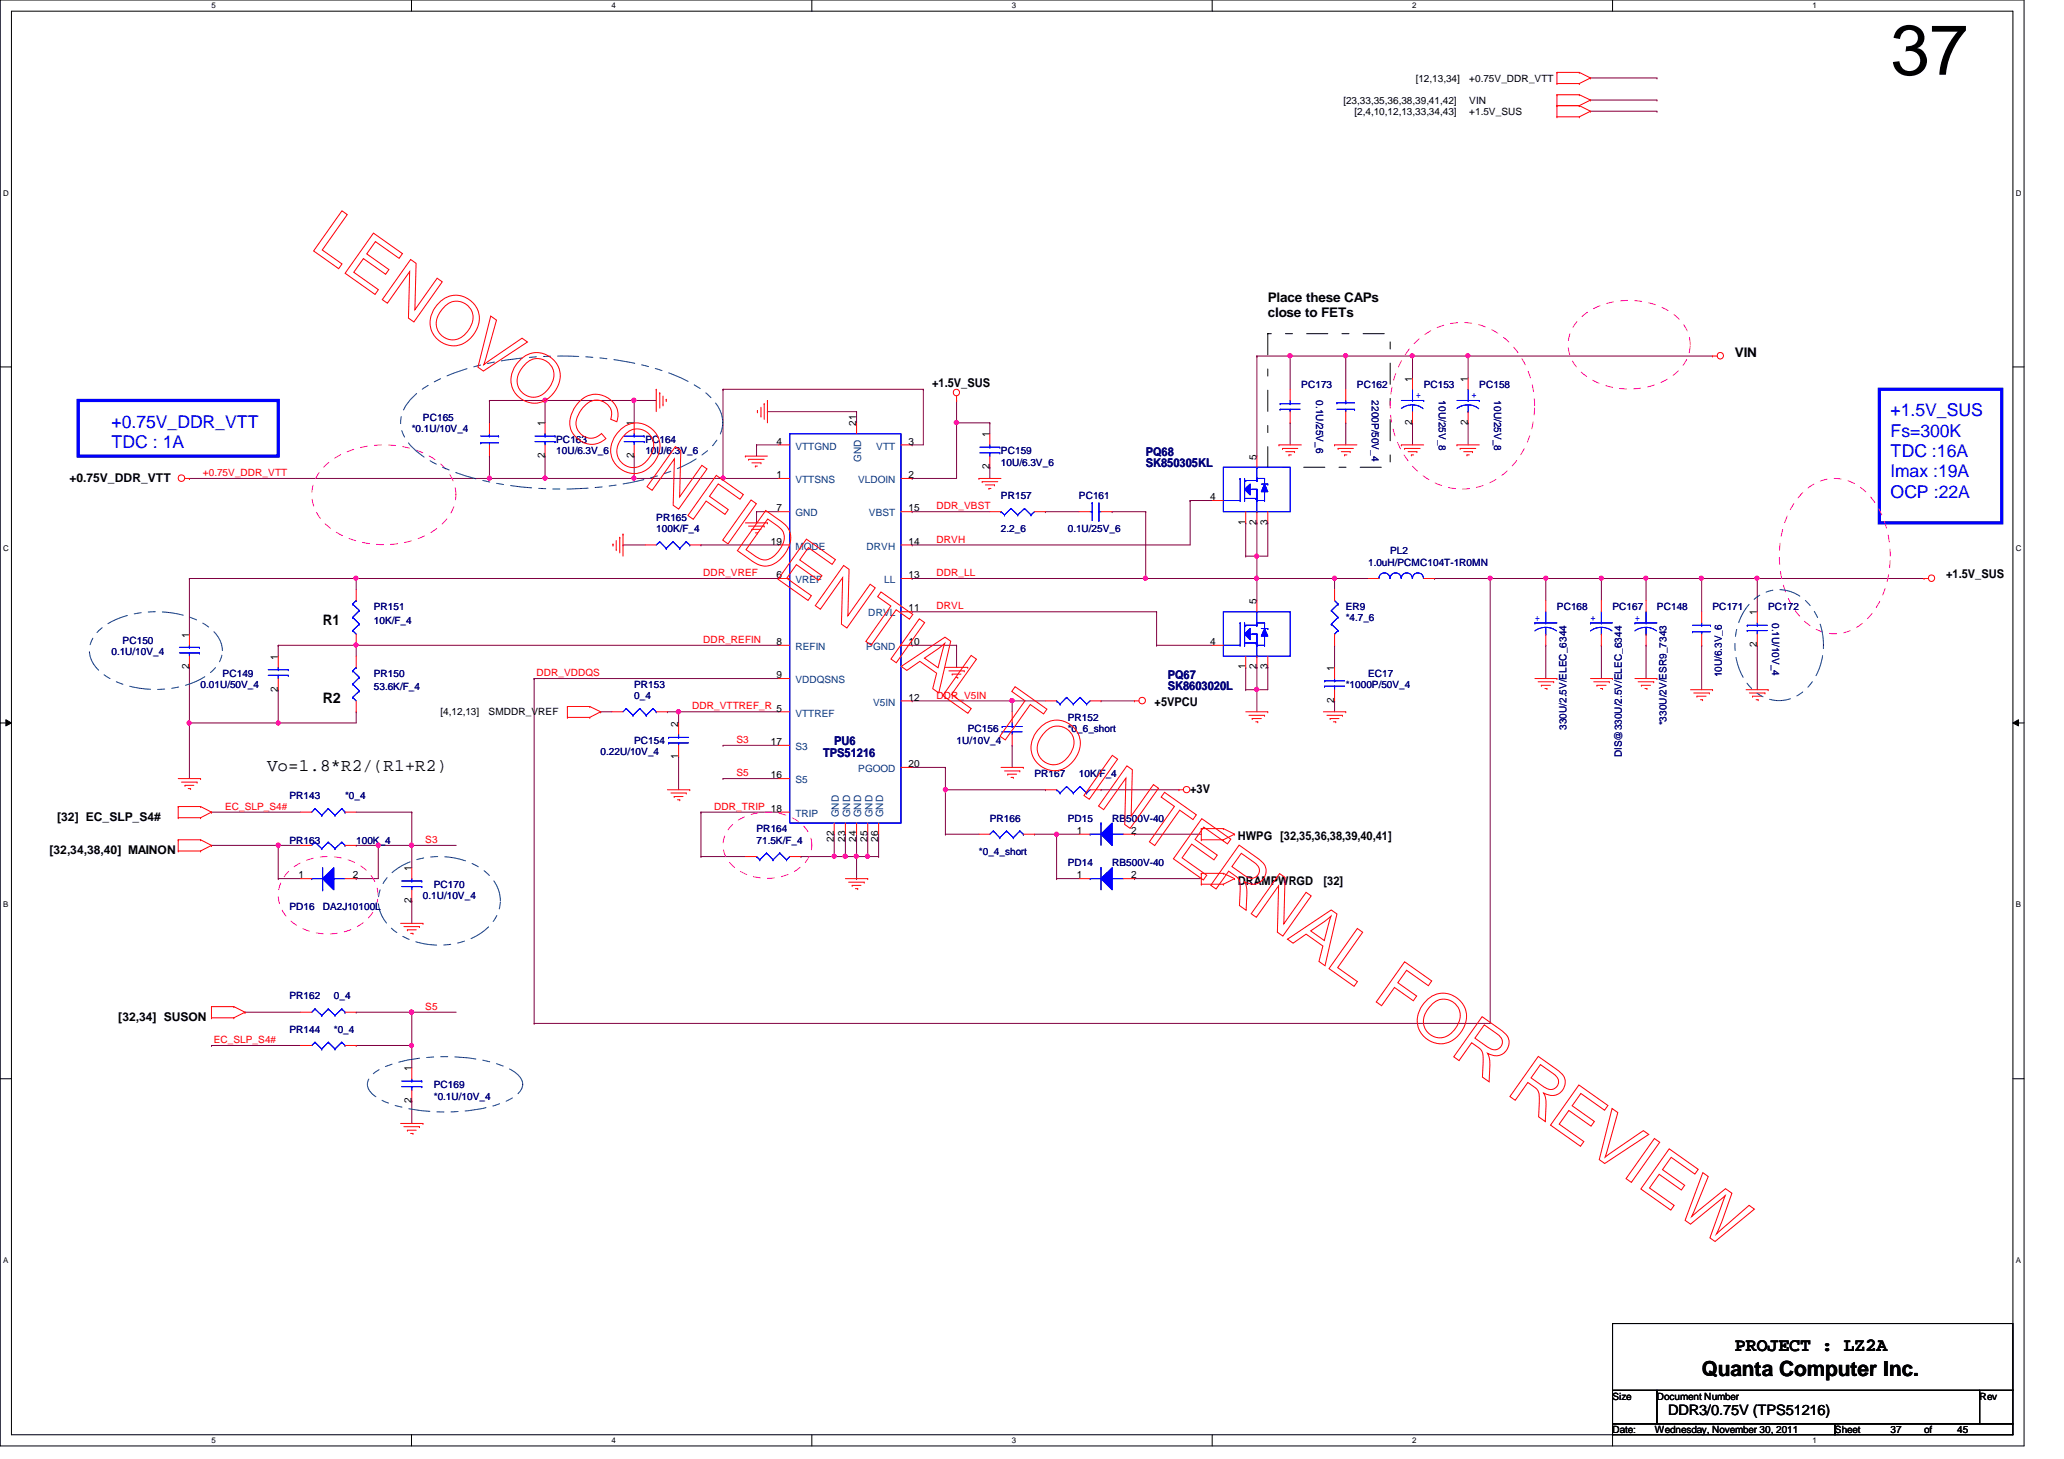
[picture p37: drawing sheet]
<svg xmlns="http://www.w3.org/2000/svg" width="297mm" height="210mm" viewBox="0 0 297 210" stroke-linecap="round" stroke-linejoin="round" font-family="sans-serif">
<defs><g id="words">
<text font-size="10.2" x="272.1" y="10.8">37</text>
<text font-size="3" x="244.9" y="198">Quanta Computer Inc.</text>
<text font-size="2.7" x="249.7" y="194.3">PROJECT : LZ2A</text>
<g font-size="2.5" fill="#00f">
<text x="272.1" y="59.9">+1.5V_SUS</text>
<text x="16" y="61.5">+0.75V_DDR_VTT</text>
<text x="16" y="64.4">TDC : 1A</text>
<text x="272.1" y="62.8">Fs=300K</text>
<text x="272.1" y="65.7">TDC :16A</text>
<text x="272.1" y="68.7">Imax :19A</text>
<text x="272.1" y="71.6">OCP :22A</text>
</g>
<text font-size="2.5" x="38.4" y="110.9">Vo=1.8*R2/(R1+R2)</text>
<g font-size="2.1">
<text x="46.4" y="89.9">R1</text>
<text x="46.4" y="101.1">R2</text>
<text x="240.1" y="203.5">DDR3/0.75V (TPS51216)</text>
</g>
<g font-size="1.9">
<text x="182.5" y="43.4">Place these CAPs</text>
<text x="182.5" y="45.7">close to FETs</text>
<text x="249.7" y="51.4">VIN</text>
</g>
<g font-size="1.7">
<text x="134.2" y="55.7">+1.5V_SUS</text>
<text x="10" y="69.3">+0.75V_DDR_VTT</text>
<text x="280.1" y="83.2">+1.5V_SUS</text>
<text x="166.2" y="101.6">+5VPCU</text>
<text x="8.2" y="118.1">[32] EC_SLP_S4#</text>
<text x="171.3" y="114.1">+3V</text>
<text x="7.1" y="122.9">[32,34,38,40] MAINON</text>
<text x="178.1" y="120.8">HWPG [32,35,36,38,39,40,41]</text>
<text x="178.1" y="127.3">DRAMPWRGD</text>
<text x="190.5" y="127.3">[32]</text>
<text x="17" y="146.9">[32,34] SUSON</text>
</g>
<g font-size="1.7" fill="#000080">
<text x="164.9" y="65.6">PQ68</text>
<text x="164.9" y="67.2">SK850305KL</text>
<text x="168.1" y="97.6">PQ67</text>
<text x="168.1" y="99.2">SK8603020L</text>
<text x="120.1" y="107.2">PU6</text>
<text x="118.4" y="108.8">TPS51216</text>
</g>
<g font-size="1.4">
<text x="203.7" y="11.8">[12,13,34]</text>
<text x="211.5" y="11.8">+0.75V_DDR_VTT</text>
<text x="193.3" y="15">[23,33,35,36,38,39,41,42]</text>
<text x="194.9" y="16.6">[2,4,10,12,13,33,34,43]</text>
<text x="211.5" y="15">VIN</text>
<text x="211.5" y="16.6">+1.5V_SUS</text>
<text x="203.2" y="54.9" transform="rotate(-90 203.2 54.9)">1</text>
<text x="211.2" y="54.9" transform="rotate(-90 211.2 54.9)">1</text>
<text x="78.4" y="65.9" transform="rotate(-90 78.4 65.9)">2</text>
<text x="78.4" y="61.3" transform="rotate(-90 78.4 61.3)">1</text>
<text x="91.2" y="65.9" transform="rotate(-90 91.2 65.9)">2</text>
<text x="91.2" y="61.3" transform="rotate(-90 91.2 61.3)">1</text>
<text x="111.8" y="64">4</text>
<text x="123.2" y="61.3" transform="rotate(-90 123.2 61.3)">21</text>
<text x="130.8" y="64">3</text>
<text x="142.4" y="62.9" transform="rotate(-90 142.4 62.9)">1</text>
<text x="203.2" y="61.1" transform="rotate(-90 203.2 61.1)">2</text>
<text x="211.2" y="61.1" transform="rotate(-90 211.2 61.1)">2</text>
<text x="111.8" y="68.8">1</text>
<text x="130.8" y="68.8">2</text>
<text x="142.4" y="67.5" transform="rotate(-90 142.4 67.5)">2</text>
<text x="174.2" y="72">4</text>
<text x="180.8" y="66.1" transform="rotate(-90 180.8 66.1)">5</text>
<text x="111.8" y="73.6">7</text>
<text x="130.8" y="73.6">15</text>
<text x="179.2" y="75.5" transform="rotate(-90 179.2 75.5)">1</text>
<text x="180.8" y="75.5" transform="rotate(-90 180.8 75.5)">2</text>
<text x="182.4" y="75.5" transform="rotate(-90 182.4 75.5)">3</text>
<text x="111" y="78.4">19</text>
<text x="111.8" y="83.2">6</text>
<text x="130.8" y="83.2">13</text>
<text x="130.8" y="78.4">14</text>
<text x="130.8" y="88">11</text>
<text x="180.8" y="86.9" transform="rotate(-90 180.8 86.9)">5</text>
<text x="252.9" y="88.5" transform="rotate(-90 252.9 88.5)">1</text>
<text x="27.2" y="91.7" transform="rotate(-90 27.2 91.7)">1</text>
<text x="40" y="94.9" transform="rotate(-90 40 94.9)">1</text>
<text x="111.8" y="92.8">8</text>
<text x="130.8" y="92.8">10</text>
<text x="174.2" y="92.8">4</text>
<text x="252.9" y="93.1" transform="rotate(-90 252.9 93.1)">2</text>
<text x="27.2" y="96.3" transform="rotate(-90 27.2 96.3)">2</text>
<text x="40" y="99.5" transform="rotate(-90 40 99.5)">2</text>
<text x="111.8" y="97.6">9</text>
<text x="130.8" y="100.8">12</text>
<text x="179.2" y="96.3" transform="rotate(-90 179.2 96.3)">1</text>
<text x="180.8" y="96.3" transform="rotate(-90 180.8 96.3)">2</text>
<text x="182.4" y="96.3" transform="rotate(-90 182.4 96.3)">3</text>
<text x="192" y="101.1" transform="rotate(-90 192 101.1)">2</text>
<text x="192" y="96.5" transform="rotate(-90 192 96.5)">1</text>
<text x="63.4" y="102.8">[4,12,13]</text>
<text x="70.3" y="102.8">SMDDR_VREF</text>
<text x="97.6" y="104.5" transform="rotate(-90 97.6 104.5)">2</text>
<text x="111" y="107.2">17</text>
<text x="97.6" y="109.1" transform="rotate(-90 97.6 109.1)">1</text>
<text x="111" y="112">16</text>
<text x="130.8" y="110.4">20</text>
<text x="155" y="120">1</text>
<text x="162.8" y="120">2</text>
<text x="59.2" y="125.3" transform="rotate(-90 59.2 125.3)">1</text>
<text x="120" y="121.1" transform="rotate(-90 120 121.1)">22</text>
<text x="121.6" y="121.1" transform="rotate(-90 121.6 121.1)">23</text>
<text x="123.2" y="121.1" transform="rotate(-90 123.2 121.1)">24</text>
<text x="124.8" y="121.1" transform="rotate(-90 124.8 121.1)">25</text>
<text x="126.4" y="121.1" transform="rotate(-90 126.4 121.1)">26</text>
<text x="43" y="126.4">1</text>
<text x="50.8" y="126.4">2</text>
<text x="59.2" y="129.9" transform="rotate(-90 59.2 129.9)">2</text>
<text x="155" y="126.4">1</text>
<text x="162.8" y="126.4">2</text>
<text x="59.2" y="154.1" transform="rotate(-90 59.2 154.1)">1</text>
<text x="59.2" y="158.7" transform="rotate(-90 59.2 158.7)">2</text>
<text x="232.1" y="201.4">Size</text>
<text x="238.5" y="201.4">Document Number</text>
<text x="284.9" y="201.4">Rev</text>
<text x="232.1" y="206.2">Date:</text>
<text x="238.2" y="206.2">Wednesday, November 30, 2011</text>
<text x="264.1" y="206.2">Sheet</text>
<text x="272.1" y="206.2">37</text>
<text x="276.9" y="206.2">of</text>
<text x="281.7" y="206.2">45</text>
</g>
<g font-size="1.4" fill="#000080">
<text x="187.3" y="55.8">PC173</text>
<text x="189.4" y="57.6" transform="rotate(90 189.4 57.6)">0.1U/25V_6</text>
<text x="195.3" y="55.8">PC162</text>
<text x="197.4" y="57.6" transform="rotate(90 197.4 57.6)">2200P/50V_4</text>
<text x="204.9" y="55.8">PC153</text>
<text x="207" y="57.6" transform="rotate(90 207 57.6)">10U/25V_8</text>
<text x="212.9" y="55.8">PC158</text>
<text x="215.1" y="57.6" transform="rotate(90 215.1 57.6)">10U/25V_8</text>
<text x="59.3" y="62.2">*0.1U/10V_4</text>
<text x="60.9" y="60.6">PC165</text>
<text x="80" y="63.8">PC163</text>
<text x="80" y="65.4">10U/6.3V_6</text>
<text x="92.9" y="63.8">PC164</text>
<text x="92.9" y="65.4">10U/6.3V_6</text>
<text x="144.1" y="65.4">PC159</text>
<text x="144.1" y="71.8">PR157</text>
<text x="144.1" y="67">10U/6.3V_6</text>
<text x="155.3" y="71.8">PC161</text>
<text x="94.4" y="75">PR165</text>
<text x="94.4" y="76.6">100K/F_4</text>
<text x="144.1" y="76.6">2.2_6</text>
<text x="153.7" y="76.6">0.1U/25V_6</text>
<text x="196.9" y="81.4">1.0uH/PCMC104T-1R0MN</text>
<text x="200.1" y="79.8">PL2</text>
<text x="53.8" y="87.8">PR151</text>
<text x="53.8" y="89.7">10K/F_4</text>
<text x="193.7" y="87.8">ER9</text>
<text x="193.7" y="89.4">*4.7_6</text>
<text x="224.1" y="87.8">PC168</text>
<text x="232.1" y="87.8">PC167</text>
<text x="238.5" y="87.8">PC148</text>
<text x="246.5" y="87.8">PC171</text>
<text x="254.5" y="87.8">PC172</text>
<text x="255.1" y="89.6" transform="rotate(90 255.1 89.6)">0.1U/10V_4</text>
<text x="16" y="94.2">0.1U/10V_4</text>
<text x="17.6" y="92.6">PC150</text>
<text x="28.9" y="99">0.01U/50V_4</text>
<text x="32" y="97.4">PC149</text>
<text x="53.8" y="97.4">PR150</text>
<text x="53.8" y="99.3">53.6K/F_4</text>
<text x="91.3" y="99">PR153</text>
<text x="91.3" y="100.6">0_4</text>
<text x="193.7" y="99">*1000P/50V_4</text>
<text x="196.9" y="97.4">EC17</text>
<text x="247.8" y="97.5" transform="rotate(-90 247.8 97.5)">10U/6.3V_6</text>
<text x="91.3" y="107">PC154</text>
<text x="137.7" y="107">1U/10V_4</text>
<text x="139.3" y="105.4">PC156</text>
<text x="153.7" y="103.8">PR152</text>
<text x="153.7" y="105.4">*0_6_short</text>
<text x="225.4" y="105" transform="rotate(-90 225.4 105)">330U/2.5V/ELEC_6344</text>
<text x="239.8" y="104.4" transform="rotate(-90 239.8 104.4)">*330U/2V/ESR9_7343</text>
<text x="86.4" y="108.6">0.22U/10V_4</text>
<text x="148.9" y="111.8">PR167</text>
<text x="155.3" y="111.8">10K/F_4</text>
<text x="233.4" y="109" transform="rotate(-90 233.4 109)">DIS@330U/2.5V/ELEC_6344</text>
<text x="41.7" y="115">PR143</text>
<text x="49.7" y="115">*0_4</text>
<text x="108.9" y="119.8">PR164</text>
<text x="142.4" y="118.2">PR166</text>
<text x="153.7" y="118.2">PD15</text>
<text x="160.1" y="118.2">RB500V-40</text>
<text x="41.7" y="121.4">PR163</text>
<text x="51.3" y="121.4">100K_4</text>
<text x="108.9" y="121.4">71.5K/F_4</text>
<text x="140.9" y="123">*0_4_short</text>
<text x="153.7" y="124.6">PD14</text>
<text x="160.1" y="124.6">RB500V-40</text>
<text x="41.7" y="131">PD16</text>
<text x="46.4" y="131">DA2J10100L</text>
<text x="60.9" y="129.4">0.1U/10V_4</text>
<text x="62.4" y="127.8">PC170</text>
<text x="41.7" y="143.8">PR162</text>
<text x="48" y="143.8">0_4</text>
<text x="41.7" y="148.6">PR144</text>
<text x="48" y="148.6">*0_4</text>
<text x="62.4" y="156.6">PC169</text>
<text x="62.4" y="158.2">*0.1U/10V_4</text>
</g>
<g font-size="1.4" fill="#00f">
<text x="203.7" y="57.2">+</text>
<text x="211.7" y="57.2">+</text>
<text x="220.9" y="89.4">+</text>
<text x="228.9" y="89.4">+</text>
<text x="235.3" y="89.4">+</text>
</g>
<g font-size="1.4" fill="#004080">
<text x="114.5" y="64.7">VTTGND</text>
<text x="126.1" y="64.7">VTT</text>
<text x="114.5" y="69.5">VTTSNS</text>
<text x="123.5" y="69.5">VLDOIN</text>
<text x="123.9" y="66.4" transform="rotate(-90 123.9 66.4)">GND</text>
<text x="114.5" y="74.3">GND</text>
<text x="125" y="74.3">VBST</text>
<text x="114.5" y="79.1">MODE</text>
<text x="114.5" y="83.9">VREF</text>
<text x="124.7" y="79.1">DRVH</text>
<text x="127.3" y="83.9">LL</text>
<text x="125" y="88.7">DRVL</text>
<text x="114.5" y="93.5">REFIN</text>
<text x="124.7" y="93.5">PGND</text>
<text x="114.5" y="98.3">VDDQSNS</text>
<text x="125.6" y="101.5">V5IN</text>
<text x="114.5" y="107.9">S3</text>
<text x="114.5" y="103.1">VTTREF</text>
<text x="114.5" y="112.7">S5</text>
<text x="123.5" y="111.1">PGOOD</text>
<text x="114.5" y="117.5">TRIP</text>
<text x="120.7" y="117.6" transform="rotate(-90 120.7 117.6)">GND</text>
<text x="122.3" y="117.6" transform="rotate(-90 122.3 117.6)">GND</text>
<text x="123.9" y="117.6" transform="rotate(-90 123.9 117.6)">GND</text>
<text x="125.6" y="117.6" transform="rotate(-90 125.6 117.6)">GND</text>
<text x="127.1" y="117.6" transform="rotate(-90 127.1 117.6)">GND</text>
</g>
<g font-size="1.4" fill="#f00">
<text x="29.2" y="68.5">+0.75V_DDR_VTT</text>
<text x="134.8" y="73.3">DDR_VBST</text>
<text x="101.2" y="82.9">DDR_VREF</text>
<text x="134.8" y="78.1">DRVH</text>
<text x="134.8" y="82.9">DDR_LL</text>
<text x="134.8" y="87.7">DRVL</text>
<text x="101.2" y="92.5">DDR_REFIN</text>
<text x="77.2" y="97.3">DDR_VDDQS</text>
<text x="134.8" y="100.5">DDR_V5IN</text>
<text x="99.6" y="102.1">DDR_VTTREF_R 5</text>
<text x="106" y="106.9">S3</text>
<text x="106" y="111.7">S5</text>
<text x="32.4" y="116.5">EC_SLP_S4#</text>
<text x="102.8" y="116.5">DDR_TRIP 18</text>
<text x="61.2" y="121.3">S3</text>
<text x="61.2" y="145.3">S5</text>
<text x="30.8" y="150.1">EC_SLP_S4#</text>
</g>
<g font-size="1.1">
<text x="30.4" y="1.1">5</text>
<text x="88" y="1.1">4</text>
<text x="145.6" y="1.1">3</text>
<text x="203.2" y="1.1">2</text>
<text x="260.9" y="1.1">1</text>
<text x=".5" y="28.2">D</text>
<text x="290.1" y="28.2">D</text>
<text x=".5" y="79.3">C</text>
<text x="290.1" y="79.3">C</text>
<text x=".5" y="130.6">B</text>
<text x="290.1" y="130.6">B</text>
<text x=".5" y="181.7">A</text>
<text x="290.1" y="181.7">A</text>
<text x="30.4" y="207.6">5</text>
<text x="88" y="207.6">4</text>
<text x="145.6" y="207.6">3</text>
<text x="203.2" y="207.6">2</text>
<text x="260.9" y="207.6">1</text>
</g>
</g></defs>
<path d="M0 0h291.3v208h-291.3zM1.6 1.6h288.1v204.8h-288.1z" fill="none" stroke="#000" stroke-width=".14"/>
<g fill="#fff">
<path d="M30.4 .2h.6v1.2h-.6z"/>
<path d="M30.4 206.6h.6v1.2h-.6z"/>
</g>
<path d="M59.2 0v1.6M59.2 206.4v1.6" fill="none" stroke="#000" stroke-width=".14"/>
<g fill="#fff">
<path d="M88 .2h.6v1.2h-.6z"/>
<path d="M88 206.6h.6v1.2h-.6z"/>
</g>
<path d="M116.8 0v1.6M116.8 206.4v1.6" fill="none" stroke="#000" stroke-width=".14"/>
<g fill="#fff">
<path d="M145.6 .2h.6v1.2h-.6z"/>
<path d="M145.6 206.6h.6v1.2h-.6z"/>
</g>
<path d="M174.5 0v1.6M174.5 206.4v1.6" fill="none" stroke="#000" stroke-width=".14"/>
<g fill="#fff">
<path d="M203.2 .2h.6v1.2h-.6z"/>
<path d="M203.2 206.6h.6v1.2h-.6z"/>
</g>
<path d="M232.1 0v1.6M232.1 206.4v1.6" fill="none" stroke="#000" stroke-width=".14"/>
<g fill="#fff">
<path d="M260.9 .2h.5v1.2h-.5z"/>
<path d="M260.9 206.6h.5v1.2h-.5z"/>
<path d="M.5 27.2h.7v1.2h-.7z"/>
<path d="M290.1 27.2h.8v1.2h-.8z"/>
<path d="M.5 78.4h.7v1.1h-.7z"/>
<path d="M290.1 78.4h.8v1.1h-.8z"/>
</g>
<path d="M0 52.8h1.6M289.7 52.8h1.6" fill="none" stroke="#000" stroke-width=".14"/>
<g fill="#fff">
<path d="M.5 129.6h.7v1.2h-.7z"/>
<path d="M290.1 129.6h.7v1.2h-.7z"/>
</g>
<path d="M0 104h1.6M.8 103.5l.8 .5-.8 .4zM289.7 104l.8-.5v.9zM289.7 104h1.6" fill="none" stroke="#000" stroke-width=".14"/>
<path d="M.8 103.5l.8 .5-.8 .4zM289.7 104l.8-.5v.9z" fill="#000"/>
<g fill="#fff">
<path d="M.5 180.8h.7v1.1h-.7z"/>
<path d="M290.1 180.8h.7v1.1h-.7z"/>
</g>
<path d="M0 155.2h1.6M289.7 155.2h1.6" fill="none" stroke="#000" stroke-width=".14"/>
<path d="M211.3 51.2h.1M211.3 51.2h35.2M27.3 68.8h.1M27.3 68.8h43.1M222.5 83.2h.1M222.5 83.2h8" fill="none" stroke="#800040" stroke-width=".14"/>
<circle cx="222.5" cy="83.2" r=".3" fill="#f0f"/>
<circle cx="222.5" cy="83.2" r=".3" fill="none" stroke="#f0f" stroke-width=".14"/>
<path d="M145.7 100.8h.1M145.7 100.8h4.7" fill="none" stroke="#800040" stroke-width=".14"/>
<circle cx="145.7" cy="100.8" r=".31" fill="#f0f"/>
<circle cx="145.7" cy="100.8" r=".31" fill="none" stroke="#f0f" stroke-width=".14"/>
<path d="M166.5 88h.1M166.5 88v4.8M214.5 83.2h.1M214.5 83.2v64M252.9 83.2h.1M252.9 83.2h24M145.7 107.2h.1M145.7 107.2v3.2" fill="none" stroke="#800040" stroke-width=".14"/>
<circle cx="214.5" cy="83.2" r=".3" fill="#f0f"/>
<circle cx="214.5" cy="83.2" r=".3" fill="none" stroke="#f0f" stroke-width=".14"/>
<g fill="none" stroke="#800040" stroke-width=".14">
<path d="M91.3 57.6h.1M91.3 57.6h3.1M203.3 51.2h.1M203.3 51.2h8M211.3 51.2h.1M211.3 51.2v3.2M89.7 78.4h.1M89.7 78.4h3.2M171.3 72h.1M171.3 72h3.2M179.3 75.2h.1M179.3 75.2v4.8"/>
<path d="M182.5 75.2h.1M182.5 75.2v4.8h-1.6M211.3 60.8h.1M211.3 60.8v3.2M180.9 80h.1M180.9 96h.1M180.9 96v3.2M182.5 96h.1M182.5 96v3.2M104.1 112h.1M104.1 112h8"/>
</g>
<circle cx="211.2" cy="51.2" r=".3" fill="#f0f"/>
<circle cx="211.2" cy="51.2" r=".3" fill="none" stroke="#f0f" stroke-width=".14"/>
<g fill="none" stroke="#800040" stroke-width=".14">
<path d="M70.4 57.6h.1M70.4 57.6v3.2M78.4 57.6h.1M78.4 57.6v3.2M203.3 51.2h.1M203.3 51.2v3.2M100.9 78.4h.1M100.9 78.4h11.2M171.3 72h.1M171.3 72v6.4M131.3 88h.1M131.3 88h35.2"/>
<path d="M179.3 96h.1M179.3 96v3.2M222.5 92.8h.1M222.5 83.2h.1M222.5 83.2v3.2M222.5 92.8v4.8M230.5 83.2h.1M230.5 92.8h.1M230.5 83.2v3.2M230.5 92.8v4.8M104.1 107.2h.1M104.1 107.2h8"/>
<path d="M145.7 100.8h.1M145.7 100.8v1.6"/>
</g>
<circle cx="203.2" cy="51.2" r=".3" fill="#f0f"/>
<circle cx="203.2" cy="51.2" r=".3" fill="none" stroke="#f0f" stroke-width=".14"/>
<path d="M78.4 57.6h.1M78.4 57.6h12.9M91.3 57.6h.1M91.3 57.6v3.2M131.3 78.4h.1M131.3 78.4h40M203.3 60.8h.1M203.3 60.8v3.2M166.5 92.8h.1M166.5 92.8h8" fill="none" stroke="#800040" stroke-width=".14"/>
<circle cx="91.2" cy="57.6" r=".31" fill="#f0f"/>
<circle cx="91.2" cy="57.6" r=".31" fill="none" stroke="#f0f" stroke-width=".14"/>
<circle cx="78.4" cy="57.6" r=".31" fill="#f0f"/>
<circle cx="78.4" cy="57.6" r=".31" fill="none" stroke="#f0f" stroke-width=".14"/>
<path d="M142.4 67.2h.1M142.4 67.2v1.6M164.9 73.6h.1M164.9 73.6v9.6h-33.6M131.3 83.2h.1M180.9 99.2h.1M180.9 99.2h1.6M100.9 116.8h.1M100.9 116.8h11.2" fill="none" stroke="#800040" stroke-width=".14"/>
<circle cx="180.8" cy="99.2" r=".3" fill="#f0f"/>
<circle cx="180.8" cy="99.2" r=".3" fill="none" stroke="#f0f" stroke-width=".14"/>
<path d="M179.3 99.2h.1M179.3 99.2h1.6M180.9 99.2h.1M180.9 99.2v3.2" fill="none" stroke="#800040" stroke-width=".14"/>
<circle cx="180.8" cy="99.2" r=".3" fill="#f0f"/>
<circle cx="180.8" cy="99.2" r=".3" fill="none" stroke="#f0f" stroke-width=".14"/>
<g fill="none" stroke="#800040" stroke-width=".14">
<path d="M123.3 59.2h.1M123.3 59.2v1.6M78.4 65.6h.1M78.4 65.6v3.2M91.3 65.6h.1M91.3 65.6v3.2M108.9 64h.1M108.9 73.6h.1M108.9 73.6h3.2M108.9 64h3.2M108.9 64v1.6M108.9 73.6v1.6"/>
<path d="M160.1 73.6h.1M160.1 73.6h4.8M180.9 75.2h.1M180.9 75.2v4.8h-1.6M51.3 83.2h.1M51.3 83.2h60.8M131.3 92.8h.1M131.3 92.8h6.4M179.3 80h.1M180.9 83.2h.1M180.9 83.2v3.2M76.9 147.2h.1"/>
<path d="M76.9 147.2h137.6"/>
</g>
<circle cx="51.2" cy="83.2" r=".3" fill="#f0f"/>
<circle cx="51.2" cy="83.2" r=".3" fill="none" stroke="#f0f" stroke-width=".14"/>
<g fill="none" stroke="#800040" stroke-width=".14">
<path d="M104.1 56h.1M104.1 56h28.8M104.1 56v12.8M132.9 56h.1M132.9 56v8M137.7 57.6h.1M137.7 57.6v11.2h-6.4M131.3 68.8h.1M137.7 60.8h.1M137.7 60.8h4.7M142.4 60.8h.1M142.4 60.8v1.6"/>
<path d="M27.3 83.2h.1M27.3 83.2v8M137.7 92.8h.1M137.7 92.8v3.2"/>
</g>
<circle cx="137.7" cy="60.8" r=".31" fill="#f0f"/>
<circle cx="137.7" cy="60.8" r=".31" fill="none" stroke="#f0f" stroke-width=".14"/>
<g fill="none" stroke="#800040" stroke-width=".14">
<path d="M70.4 57.6h.1M70.4 57.6h8M91.3 68.8h.1M91.3 68.8h12.8M131.3 73.6h.1M131.3 64h.1M131.3 73.6h11.1M131.3 64h1.6M150.4 73.6h.1M150.4 73.6h4.9M40 92.8h.1M40 92.8h11.3"/>
<path d="M76.9 97.6h.1M76.9 97.6v49.6M76.9 97.6h35.2"/>
</g>
<circle cx="91.2" cy="68.8" r=".3" fill="#f0f"/>
<circle cx="91.2" cy="68.8" r=".3" fill="none" stroke="#f0f" stroke-width=".14"/>
<path d="M104.1 68.8h.1M104.1 68.8h8" fill="none" stroke="#800040" stroke-width=".14"/>
<circle cx="104.1" cy="68.8" r=".3" fill="#f0f"/>
<circle cx="104.1" cy="68.8" r=".3" fill="none" stroke="#f0f" stroke-width=".14"/>
<path d="M164.9 83.2h.1M164.9 83.2h16" fill="none" stroke="#800040" stroke-width=".14"/>
<circle cx="164.8" cy="83.2" r=".3" fill="#f0f"/>
<circle cx="164.8" cy="83.2" r=".3" fill="none" stroke="#f0f" stroke-width=".14"/>
<path d="M70.4 65.6h.1M70.4 68.8h.1M70.4 65.6v3.2M70.4 68.8h8M27.3 104h.1M27.3 104v8M158.5 100.8h.1M158.5 100.8h4.8" fill="none" stroke="#800040" stroke-width=".14"/>
<circle cx="78.4" cy="68.8" r=".3" fill="#f0f"/>
<circle cx="78.4" cy="68.8" r=".3" fill="none" stroke="#f0f" stroke-width=".14"/>
<circle cx="70.4" cy="68.8" r=".3" fill="#f0f"/>
<circle cx="70.4" cy="68.8" r=".3" fill="none" stroke="#f0f" stroke-width=".14"/>
<path d="M193.7 51.2h.1M193.7 51.2h9.6M78.4 68.8h.1M78.4 68.8h12.9M206.5 83.2h.1M206.5 83.2h16M214.5 83.2h.1" fill="none" stroke="#800040" stroke-width=".14"/>
<circle cx="193.7" cy="51.2" r=".31" fill="#f0f"/>
<circle cx="193.7" cy="51.2" r=".31" fill="none" stroke="#f0f" stroke-width=".14"/>
<path d="M40 104h.1M51.3 102.4h.1M51.3 102.4v1.6h-11.3" fill="none" stroke="#800040" stroke-width=".14"/>
<circle cx="40" cy="104" r=".3" fill="#f0f"/>
<circle cx="40" cy="104" r=".3" fill="none" stroke="#f0f" stroke-width=".14"/>
<path d="M27.3 96h.1M27.3 96v8M40 99.2h.1M40 99.2v4.8h-12.7M27.3 104h.1" fill="none" stroke="#800040" stroke-width=".14"/>
<circle cx="27.2" cy="104" r=".3" fill="#f0f"/>
<circle cx="27.2" cy="104" r=".3" fill="none" stroke="#f0f" stroke-width=".14"/>
<path d="M110.4 59.2h.1M110.4 59.2h12.9M27.3 83.2h.1M27.3 83.2h24M40 92.8h.1M40 92.8v1.6M51.3 92.8h.1M51.3 83.2h.1M51.3 83.2v1.6M51.3 92.8v1.6M51.3 92.8h60.8" fill="none" stroke="#800040" stroke-width=".14"/>
<circle cx="51.2" cy="92.8" r=".3" fill="#f0f"/>
<circle cx="51.2" cy="92.8" r=".3" fill="none" stroke="#f0f" stroke-width=".14"/>
<path d="M180.9 51.2h.1M180.9 51.2v14.4M180.9 51.2h12.8M185.7 51.2h.1M185.7 51.2v4.8M193.7 51.2h.1M193.7 51.2v4.8" fill="none" stroke="#800040" stroke-width=".14"/>
<circle cx="185.7" cy="51.2" r=".31" fill="#f0f"/>
<circle cx="185.7" cy="51.2" r=".31" fill="none" stroke="#f0f" stroke-width=".14"/>
<path d="M185.7 60.8h.1M185.7 60.8v3.2M193.7 60.8h.1M193.7 60.8v3.2M244.9 92.8h.1M244.9 92.8v6.4M252.9 92.8h.1M252.9 83.2h.1M252.9 83.2v4.8M252.9 92.8v6.4" fill="none" stroke="#800040" stroke-width=".14"/>
<circle cx="252.9" cy="83.2" r=".3" fill="#f0f"/>
<circle cx="252.9" cy="83.2" r=".3" fill="none" stroke="#f0f" stroke-width=".14"/>
<path d="M244.9 83.2h.1M244.9 83.2v4.8" fill="none" stroke="#800040" stroke-width=".14"/>
<circle cx="244.9" cy="83.2" r=".3" fill="#f0f"/>
<circle cx="244.9" cy="83.2" r=".3" fill="none" stroke="#f0f" stroke-width=".14"/>
<path d="M236.9 83.2h.1M236.9 83.2h16M244.9 83.2h.1" fill="none" stroke="#800040" stroke-width=".14"/>
<circle cx="236.9" cy="83.2" r=".3" fill="#f0f"/>
<circle cx="236.9" cy="83.2" r=".3" fill="none" stroke="#f0f" stroke-width=".14"/>
<path d="M180.9 80h.1M180.9 80v3.2M192.1 92.8h.1M192.1 92.8v3.2M192.1 100.8h.1M192.1 100.8v1.6" fill="none" stroke="#800040" stroke-width=".14"/>
<circle cx="180.8" cy="80" r=".3" fill="#f0f"/>
<circle cx="180.8" cy="80" r=".3" fill="none" stroke="#f0f" stroke-width=".14"/>
<path d="M180.9 83.2h.1M180.9 83.2h11.2M192.1 83.2h.1M192.1 83.2v1.6M131.3 100.8h.1M131.3 100.8h14.4" fill="none" stroke="#800040" stroke-width=".14"/>
<circle cx="192.1" cy="83.2" r=".3" fill="#f0f"/>
<circle cx="192.1" cy="83.2" r=".3" fill="none" stroke="#f0f" stroke-width=".14"/>
<circle cx="180.8" cy="83.2" r=".3" fill="#f0f"/>
<circle cx="180.8" cy="83.2" r=".3" fill="none" stroke="#f0f" stroke-width=".14"/>
<path d="M230.5 83.2h.1M230.5 83.2h6.4M236.9 92.8h.1M236.9 83.2h.1M236.9 83.2v3.2M236.9 92.8v4.8" fill="none" stroke="#800040" stroke-width=".14"/>
<circle cx="230.5" cy="83.2" r=".3" fill="#f0f"/>
<circle cx="230.5" cy="83.2" r=".3" fill="none" stroke="#f0f" stroke-width=".14"/>
<path d="M192.1 83.2h.1M192.1 83.2h4.8M97.7 102.4h.1M97.7 102.4h14.4" fill="none" stroke="#800040" stroke-width=".14"/>
<circle cx="97.6" cy="102.4" r=".31" fill="#f0f"/>
<circle cx="97.6" cy="102.4" r=".31" fill="none" stroke="#f0f" stroke-width=".14"/>
<g fill="none" stroke="#800040" stroke-width=".14">
<path d="M86.4 102.4h.1M86.4 102.4h1.6M96.1 102.4h.1M96.1 102.4h1.6M97.7 108.8h.1M97.7 102.4h.1M97.7 102.4v1.6M97.7 108.8v4.8M152.1 120h.1M152.1 120h3.2M163.3 120h.1M163.3 126.4h.1"/>
<path d="M163.3 120h9.6M163.3 126.4h9.6"/>
</g>
<circle cx="152.1" cy="120" r=".3" fill="#f0f"/>
<circle cx="152.1" cy="120" r=".3" fill="none" stroke="#f0f" stroke-width=".14"/>
<path d="M136.1 113.6h.1M136.1 113.6v6.4M136.1 113.6h14.3M150.4 113.6h.1M136.1 120h.1M136.1 120h4.8" fill="none" stroke="#800040" stroke-width=".14"/>
<circle cx="136" cy="113.6" r=".31" fill="#f0f"/>
<circle cx="136" cy="113.6" r=".31" fill="none" stroke="#f0f" stroke-width=".14"/>
<g fill="none" stroke="#800040" stroke-width=".14">
<path d="M228.9 11.2h9.6M228.9 14.4h9.6M228.9 16h9.6M238.5 11.2h.1M238.5 14.4h.1M238.5 16h.1M158.5 113.6h.1M158.5 113.6h11.2M59.3 121.6h.1M59.3 129.6h.1M59.3 121.6v3.2M59.3 129.6v3.2"/>
<path d="M59.3 121.6h6.4M148.9 120h.1M148.9 120h3.2M152.1 120h.1M152.1 126.4h.1M152.1 120v6.4M152.1 126.4h3.2M30.4 150.4h.1M30.4 150.4h12.9M51.3 145.6h.1M51.3 145.6h8M59.3 150.4h.1"/>
<path d="M59.3 150.4v3.2"/>
</g>
<circle cx="59.2" cy="121.6" r=".31" fill="#f0f"/>
<circle cx="59.2" cy="121.6" r=".31" fill="none" stroke="#f0f" stroke-width=".14"/>
<path d="M40 121.6h.1M40 121.6h3.3" fill="none" stroke="#800040" stroke-width=".14"/>
<circle cx="40" cy="121.6" r=".31" fill="#f0f"/>
<circle cx="40" cy="121.6" r=".31" fill="none" stroke="#f0f" stroke-width=".14"/>
<path d="M59.3 145.6h.1M59.3 145.6h6.4" fill="none" stroke="#800040" stroke-width=".14"/>
<circle cx="59.2" cy="145.6" r=".31" fill="#f0f"/>
<circle cx="59.2" cy="145.6" r=".31" fill="none" stroke="#f0f" stroke-width=".14"/>
<path d="M30.4 116.8h.1M30.4 116.8h12.9M51.3 116.8h8M59.3 116.8h.1M51.3 126.4h.1M54.4 121.6h.1M54.4 121.6h4.9M54.4 121.6v4.8h-3.1M59.3 158.4h.1M59.3 150.4h.1M59.3 145.6v4.8M59.3 158.4v3.2" fill="none" stroke="#800040" stroke-width=".14"/>
<circle cx="54.4" cy="121.6" r=".31" fill="#f0f"/>
<circle cx="54.4" cy="121.6" r=".31" fill="none" stroke="#f0f" stroke-width=".14"/>
<g fill="none" stroke="#800040" stroke-width=".14">
<path d="M59.3 116.8v4.8M30.4 121.6h.1M30.4 121.6h9.6M40 126.4h.1M40 121.6h.1M40 126.4h3.3M40 121.6v4.8M51.3 121.6h.1M51.3 121.6h3.1M59.3 121.6h.1M35.3 145.6h.1M35.3 145.6h8"/>
<path d="M51.3 150.4h.1M51.3 150.4h8"/>
</g>
<circle cx="59.2" cy="150.4" r=".3" fill="#f0f"/>
<circle cx="59.2" cy="150.4" r=".3" fill="none" stroke="#f0f" stroke-width=".14"/>
<path d="M121.7 123.2h.1M121.7 123.2h1.6M124.9 123.2h.1M124.9 120v3.2" fill="none" stroke="#800040" stroke-width=".14"/>
<circle cx="124.8" cy="123.2" r=".3" fill="#f0f"/>
<circle cx="124.8" cy="123.2" r=".3" fill="none" stroke="#f0f" stroke-width=".14"/>
<path d="M123.3 123.2h.1M123.3 123.2h1.6" fill="none" stroke="#800040" stroke-width=".14"/>
<circle cx="123.2" cy="123.2" r=".3" fill="#f0f"/>
<circle cx="123.2" cy="123.2" r=".3" fill="none" stroke="#f0f" stroke-width=".14"/>
<g fill="none" stroke="#800040" stroke-width=".14">
<path d="M100.9 123.2h.1M100.9 123.2h6.4M115.3 123.2h.1M115.3 123.2h6.4M120.1 123.2h.1M120.1 120v3.2M121.7 123.2h.1M123.3 126.4h.1M123.3 123.2v3.2M124.9 123.2h.1M124.9 123.2h1.5M126.4 123.2h.1"/>
<path d="M126.4 120v3.2"/>
</g>
<circle cx="120.1" cy="123.2" r=".3" fill="#f0f"/>
<circle cx="120.1" cy="123.2" r=".3" fill="none" stroke="#f0f" stroke-width=".14"/>
<circle cx="121.6" cy="123.2" r=".31" fill="#f0f"/>
<circle cx="121.6" cy="123.2" r=".31" fill="none" stroke="#f0f" stroke-width=".14"/>
<path d="M100.9 116.8h.1M100.9 116.8v6.4M131.3 110.4h4.8M136.1 110.4h.1M136.1 113.6h.1M136.1 110.4v3.2M121.7 120h.1M121.7 120v3.2M123.3 123.2h.1M123.3 120v3.2" fill="none" stroke="#800040" stroke-width=".14"/>
<g fill="none" stroke="#f00" stroke-width=".14">
<path d="M224.1 12h.1M224.1 10.4h.1M224.1 15.2h.1M224.1 13.6h.1M224.1 16.8h.1M224.1 10.4h3.2M224.1 12h3.2M224.1 10.4v1.6M224.1 13.6v3.2M224.1 13.6h3.2M224.1 15.2h3.2M224.1 16.8h3.2"/>
<path d="M227.3 10.4h.1M227.3 12h.1M227.3 13.6h.1M227.3 15.2h.1M227.3 16.8h.1M227.3 10.4l1.6 .8M227.3 13.6l1.6 .8M227.3 15.2l1.6 .8M228.9 11.2h.1M228.9 14.4h.1M228.9 16h.1M228.9 11.2l-1.6 .8"/>
<path d="M228.9 14.4l-1.6 .8M228.9 16l-1.6 .8M94.4 56h.1M94.4 56v3.2M95 56.5h.1M95 56.5v2.2M95.4 58.3h.1M95.4 57v1.3M95.9 57.4h.1M95.9 57.4v.4M109 59.1h.1M109 59.1v.3"/>
<path d="M109.5 59.9h.1M109.5 58.6v1.3M110 58.1h.1M110 58.1v2.2M110.4 57.6h.1M110.4 57.6v3.2M137.7 57.6h.1M137.7 57v.6M246.5 51.2h.1M246.5 51.2h.6M26.6 68.8h.7M27.3 68.8h.1"/>
<path d="M88.2 78.3h.1M88.2 78.3v.3M88.7 79.1h.1M88.7 77.8v1.3M89.2 77.3h.1M89.2 77.3v2.2M89.7 76.8h.1M89.7 76.8v3.2M91.3 60.8v1.6M91.3 64v1.6M107.3 65.6h.1M107.3 65.6h3.1"/>
<path d="M107.3 75.2h3.1M107.7 66.1h.1M107.7 66.1h2.3M107.7 75.7h2.3M108.2 76.2h.1M108.2 66.6h1.3M108.2 76.2h1.3M108.7 67.1h.1M108.7 67.1h.3M108.7 76.7h.3M109 76.7h.1M109.5 66.6h.1"/>
<path d="M110 75.7h.1M110.4 75.2h.1M140.9 68.8h.1M140.9 68.8h3.2M141.3 69.3h.1M141.3 69.3h2.3M141.8 69.8h1.3M142.3 70.3h.1M142.3 70.3h.3M143.1 69.8h.1M184.1 64h.1M184.1 64h3.2"/>
<path d="M184.6 64.5h.1M184.6 64.5h2.2M185 65h1.3M185.5 65.4h.1M185.5 65.4h.3M186.3 65h.1M192.1 64h.1M192.1 64h3.2M192.6 64.5h.1M192.6 64.5h2.2M193 65h1.3M193.5 65.4h.1"/>
<path d="M193.5 65.4h.3M194.3 65h.1M201.7 64h.1M201.7 64h3.2M202.1 64.5h.1M202.1 64.5h2.3M202.6 65h1.3M203.1 65.4h.1M203.1 65.4h.4M203.9 65h.1M209.7 64h.1M209.7 64h3.2"/>
<path d="M210.1 64.5h.1M210.1 64.5h2.3M210.6 65h1.3M211.1 65.4h.1M211.1 65.4h.4M211.9 65h.1M136.1 96h3.2M136.6 96.5h2.2M137 97h.1M137 97h1.3M137.5 97.5h.3M137.8 97.5h.1"/>
<path d="M138.8 96.5h.1M139.3 96h.1M192.1 96v1.6M192.1 99.2v1.6M220.9 97.6h3.2M221.4 98.1h2.2M221.8 98.6h.1M221.8 98.6h1.3M222.3 99.1h.3M222.6 99.1h.1M223.6 98.1h.1M224.1 97.6h.1"/>
<path d="M228.9 97.6h3.2M229.4 98.1h2.2M229.8 98.6h.1M229.8 98.6h1.3M230.3 99.1h.3M230.6 99.1h.1M231.6 98.1h.1M232.1 97.6h.1M235.3 97.6h3.2M235.8 98.1h2.2M236.2 98.6h.1M236.2 98.6h1.3"/>
<path d="M236.7 99.1h.3M237 99.1h.1M238 98.1h.1M238.5 97.6h.1M243.3 99.2h3.2M243.8 99.7h2.2M246 99.7h.1M246.5 99.2h.1M251.3 99.2h3.2M251.8 99.7h2.2M254 99.7h.1M254.5 99.2h.1"/>
<path d="M276.9 83.2h.1M276.9 83.2h.6M25.7 117.6h.1M25.7 116h.1M25.7 116v1.6M25.7 117.6h3.2M25.7 116h3.2M25.7 112h3.2M26.1 112.5h2.3M26.6 113h.1M26.6 113h1.3M27.1 113.5h.3"/>
<path d="M27.4 113.5h.1M28.4 112.5h.1M28.9 117.6h.1M28.9 116h.1M28.9 112h.1M28.9 116l1.5 .8M30.4 116.8h.1M30.4 116.8l-1.5 .8M81.7 101.6h.1M81.7 103.2h.1M81.7 101.6h3.2M81.7 101.6v1.6"/>
<path d="M81.7 103.2h3.2M84.9 101.6h.1M84.9 103.2h.1M84.9 101.6l1.5 .8M86.4 102.4h.1M86.4 102.4l-1.5 .8M96.1 113.6h3.2M96.6 114.1h2.2M97 114.6h.1M97 114.6h1.3M97.5 115.1h.3M97.8 115.1h.1"/>
<path d="M98.8 114.1h.1M99.3 113.6h.1M144.1 110.4h3.2M144.6 110.9h2.2M145 111.4h.1M145 111.4h1.3M145.5 111.8h.3M145.8 111.8h.1M146.8 110.9h.1M147.3 110.4h.1M163.3 100.8h.1M163.3 100.8h.6"/>
<path d="M169.7 113.6h.1M169.7 113.6h.6M172.9 119.2h.1M172.9 119.2h3.2M172.9 119.2v1.6M176.1 119.2h.1M176.1 119.2l1.6 .8M179.3 102.4h3.2M179.7 102.9h2.3M180.2 103.4h.1M180.2 103.4h1.3M180.7 103.8h.3"/>
<path d="M181 103.8h.1M182 102.9h.1M182.5 102.4h.1M190.5 102.4h3.2M191 102.9h2.2M191.4 103.4h.1M191.4 103.4h1.3M191.9 103.8h.3M192.2 103.8h.1M193.2 102.9h.1M193.7 102.4h.1M244.2 100.2h.1"/>
<path d="M244.2 100.2h1.3M244.7 100.7h.3M245 100.7h.1M252.2 100.2h.1M252.2 100.2h1.3M252.7 100.7h.3M253 100.7h.1M25.7 122.4h.1M25.7 120.8h.1M25.7 122.4h3.2M25.7 120.8v1.6M25.7 120.8h3.2"/>
<path d="M28.9 122.4h.1M28.9 120.8h.1M28.9 120.8l1.5 .8M30.4 121.6h.1M30.4 121.6l-1.5 .8M43.3 121.6h1.6M49.7 121.6h1.6M57.7 132.8h3.2M58.1 133.3h2.3M58.6 133.8h.1M58.6 133.8h1.3M59.1 134.3h.3"/>
<path d="M59.4 134.3h.1M60.4 133.3h.1M60.9 132.8h.1M121.7 126.4h3.2M122.1 126.9h2.3M122.6 127.4h.1M122.6 127.4h1.3M123.1 127.8h.3M123.4 127.8h.1M124.4 126.9h.1M124.9 126.4h.1M172.9 120.8h.1"/>
<path d="M172.9 125.6h.1M172.9 127.2h.1M172.9 120.8h3.2M172.9 125.6v1.6M172.9 127.2h3.2M172.9 125.6h3.2M176.1 120.8h.1M176.1 127.2h.1M176.1 125.6h.1M176.1 125.6l1.6 .8M177.7 120h.1M177.7 126.4h.1"/>
<path d="M177.7 120l-1.6 .8M177.7 126.4l-1.6 .8M30.4 146.4h.1M30.4 144.8h.1M30.4 146.4h3.3M30.4 144.8v1.6M30.4 144.8h3.3M33.7 146.4h.1M33.7 144.8h.1M33.7 144.8l1.6 .8M35.3 145.6h.1M35.3 145.6l-1.6 .8"/>
<path d="M57.7 161.6h3.2M58.1 162.1h2.3M58.6 162.6h.1M58.6 162.6h1.3M59.1 163.1h.3M59.4 163.1h.1M60.4 162.1h.1M60.9 161.6h.1"/>
<circle cx="137.6" cy="56.5" r=".46"/>
<circle cx="247.6" cy="51.2" r=".46"/>
<circle cx="26.1" cy="68.8" r=".47"/>
<circle cx="278" cy="83.2" r=".46"/>
<circle cx="164.4" cy="100.8" r=".47"/>
<circle cx="170.8" cy="113.6" r=".46"/>
</g>
<path d="M232.1 190.4h57.6v9.6h-57.6zM232.1 200h6.4v4.9h-6.4zM232.1 204.9h32v1.5h-32zM238.5 200h46.4v4.9h-46.4zM264.1 204.9h25.6v1.5h-25.6zM284.9 200h4.8v4.9h-4.8z" fill="none" stroke="#000" stroke-width=".14"/>
<path d="M11.3 57.6h28.7v8h-28.7zM270.5 56h17.6v19.2h-17.6z" fill="none" stroke="#00f" stroke-width=".47"/>
<path d="M182.5 48h17.6v19.2h-17.6z" fill="none" stroke="#000" stroke-width=".14" stroke-dasharray="3 2 1 2"/>
<path d="M203.9 49a9.5 9.5 0 0 1 14.7 1.9 13.3 13.3 0 0 1-1.6 16.8 9.5 9.5 0 0 1-14.7-1.8 13.3 13.3 0 0 1 1.6-16.9zM227.1 46.1a10.5 10.5 0 0 1 9.9-2.6 8.2 8.2 0 0 1 5.9 4.2 5.1 5.1 0 0 1-1.8 6.1 11.1 11.1 0 0 1-13.3 0 5.1 5.1 0 0 1-.7-7.7zM47 66.8a13.6 13.6 0 0 1 12.3-2.2 9 9 0 0 1 5.9 4.7 5.5 5.5 0 0 1-1.8 6.3 13.5 13.5 0 0 1-13.4 1.8 7.8 7.8 0 0 1-5-5.3 5.7 5.7 0 0 1 2-5.3zM259.5 70.8a6.2 6.2 0 0 1 9.1 0 13.8 13.8 0 0 1 2.9 13.2 9.7 9.7 0 0 1-5.5 6.8 6.4 6.4 0 0 1-7.3-2.4 14.4 14.4 0 0 1 0-16.7zM105.3 118.8a7.8 7.8 0 0 1 10.3 0 3.9 3.9 0 0 1-.6 6.2 7.8 7.8 0 0 1-9.7-.6 3.8 3.8 0 0 1 0-5.6zM41.4 125.5a8.5 8.5 0 0 1 11.8 .2 4.7 4.7 0 0 1-1.3 7.3 8.6 8.6 0 0 1-10.5-.9 4.6 4.6 0 0 1 0-6.6z" fill="none" stroke="#f0f" stroke-width=".14" stroke-dasharray="1 1 1 1 1 1 1 1"/>
<path d="M59.3 57.3a18 18 0 0 1 7.5-4.1 51.4 51.4 0 0 1 28 0 18.1 18.1 0 0 1 7.6 4.1 4.6 4.6 0 0 1 0 7 18.2 18.2 0 0 1-7.6 4.1 51.1 51.1 0 0 1-28 0 18.1 18.1 0 0 1-7.5-4.1 4.6 4.6 0 0 1 0-7zM14.4 90.6a13 13 0 0 1 9.4-2.5 10.9 10.9 0 0 1 7.3 3.1 3.7 3.7 0 0 1-.6 5.4 13.3 13.3 0 0 1-10.8 2.3 9.8 9.8 0 0 1-5.9-3 3.7 3.7 0 0 1 .6-5.3zM251.9 86.8a5.5 5.5 0 0 1 8.9 .8 9.2 9.2 0 0 1-1.3 11.9 5.5 5.5 0 0 1-8.3-1.5 9.5 9.5 0 0 1 .7-11.2zM55.8 126.1a10.5 10.5 0 0 1 9.9-2.6 8.2 8.2 0 0 1 5.9 4.2 5.1 5.1 0 0 1-1.8 6.1 11.1 11.1 0 0 1-13.2 0 5.1 5.1 0 0 1-.8-7.7zM53.7 154.4a12.7 12.7 0 0 1 6-2.1 26 26 0 0 1 13.2 1.3 4.1 4.1 0 0 1 2.2 1.9 1.8 1.8 0 0 1-.8 2 12.9 12.9 0 0 1-5.9 2.2 25.7 25.7 0 0 1-13.2-1.3 4.1 4.1 0 0 1-2.2-1.9 1.82 1.82 0 0 1 .7-2.1z" fill="none" stroke="#004080" stroke-width=".14" stroke-dasharray="3 1 1 1 1 1"/>
<g fill="none" stroke="#00f" stroke-width=".14">
<path d="M89.8 63.5h2.9M89.8 62.7h2.9M91.3 62.7h.1M91.3 63.5h.1M91.3 62.4v.3M91.3 63.5v.5M92.7 63.5h.1M92.7 62.7h.1M190.6 98.7h.1M190.6 98h.1M190.6 98.7h2.9M190.6 98h2.9"/>
<path d="M192.1 98h.1M192.1 98.7h.1M192.1 97.6v.4M192.1 98.7v.5M45.3 121.2h.1M45.3 121.2l-.4 .4M45.3 121.2l1 .9M46.3 122.1h.1M47.2 121.2h.1M47.2 121.2l-.9 .9M47.2 121.2l1 .9M48.2 122.1h.1"/>
<path d="M49.2 121.2h.1M49.2 121.2l-1 .9M49.2 121.2l.5 .4M49.7 121.6h.1"/>
</g>
<path d="M158.5 120l1.6-1.6v3.2z" fill="#00f"/>
<path d="M158.5 118.4h.1M158.5 118.4v3.2M156.9 120h.1M156.9 120h1.6M158.5 120l1.6-1.6v3.2zM160.1 120h.1M160.1 120h1.6" fill="none" stroke="#00f" stroke-width=".14"/>
<path d="M158.5 120l1.6-1.6v3.2z" fill="#00f"/>
<g fill="none" stroke="#00f" stroke-width=".14">
<path d="M192.4 58h.1M192.4 58.9h2.5M192.4 58h2.5M193.7 58h.1M193.7 58.9h.1M193.7 57.6v.4M193.7 58.9v.3M194.9 58.9h.1M220.9 89.6h.1M220.9 89.6h3.2M222.5 91.2h.1M222.5 89.6h.1"/>
<path d="M222.5 90.3a2.57 2.57 0 0 0-1.6 .5M222.5 90.3a2.45 2.45 0 0 1 1.5 .5M222.5 88v1.6M222.5 90.3v.9M251.5 90.7h.1M251.5 90h.1M251.5 90.7h2.8M251.5 90h2.8M252.9 90h.1M252.9 90.7h.1M252.9 89.6v.4M252.9 90.7v.5"/>
<path d="M90.1 101.9h.1M90.1 101.9l-.4 .5M90.1 101.9l1 1M91.1 102.9h.1M92.1 101.9h.1M92.1 101.9l-1 1M92.1 101.9l.9 1M93 102.9h.1M94 101.9h.1M94 101.9l-1 1M94 101.9l.4 .5M94.4 102.4h.1"/>
<path d="M158.5 118.4h.1M158.5 118.4v3.2M156.9 120h.1M156.9 120h1.6M158.5 120l1.6-1.6v3.2zM160.1 120h.1M160.1 120h1.6"/>
</g>
<path d="M193.7 56v1.6M193.7 59.2v1.6M222.5 86.4v1.6M222.5 91.2v1.6M252.9 88v1.6M252.9 91.2v1.6M88 102.4h1.7M94.4 102.4h1.7M155.3 120h1.6M161.7 120h1.6" fill="none" stroke="#f00" stroke-width=".14"/>
<path d="M179.1 91.2l.8-.8v1.6z" fill="#00f"/>
<path d="M179.1 91.2l.8-.8v1.6z" fill="none" stroke="#00f" stroke-width=".14"/>
<path d="M182 90.4l.5 1.1h-1z" fill="#00f"/>
<g fill="none" stroke="#00f" stroke-width=".14">
<path d="M176.1 88h9.6v6.4h-9.6zM176.1 92.8h2.4M178.5 92.8h.1M178.5 89.6h.1M178.5 89.6v3.2M179.1 92.8h.1M179.1 90h.1M179.1 89.6v3.2M179.1 90h1.8M179.1 92.5h1.8M179.3 90h.1M179.9 91.2h1"/>
<path d="M180.7 92.5h.1M180.9 90h.1M180.9 91.2h.1M180.9 92.8h.1M180.9 92.5h.1M180.9 88h.1M180.9 94.4h.1M180.9 88v2M180.9 91.2v3.2M180.9 92.8h1.1M180.9 89.6h1.1M181.5 90.4h1"/>
<path d="M182 90.4l.5 1.1h-1zM182 89.6h.1M182 90.4h.1M182 92.8h.1M182 89.6v.8M182 91.5v1.3M182.5 90.4h.1"/>
</g>
<path d="M179.1 91.2l.8-.8v1.6z" fill="#00f"/>
<path d="M179.1 91.2l.8-.8v1.6z" fill="none" stroke="#00f" stroke-width=".14"/>
<path d="M182 90.4l.5 1.1h-1z" fill="#00f"/>
<g fill="none" stroke="#00f" stroke-width=".14">
<path d="M95 77.9h.1M95 77.9l-.6 .5M95 77.9l.9 1M95.9 78.9h.1M96.9 77.9h.1M96.9 77.9l-1 1M96.9 77.9l.9 1M97.8 78.9h.1M98.8 77.9h.1M98.8 77.9l-1 1M98.8 77.9l.5 .5M99.3 78.4h.1"/>
<path d="M176.1 88h9.6v6.4h-9.6zM176.1 92.8h2.4M178.5 92.8h.1M178.5 89.6h.1M178.5 89.6v3.2M179.1 92.8h.1M179.1 90h.1M179.1 89.6v3.2M179.1 90h1.8M179.1 92.5h1.8M179.3 90h.1M179.9 91.2h1"/>
<path d="M180.7 92.5h.1M180.9 90h.1M180.9 91.2h.1M180.9 92.8h.1M180.9 92.5h.1M180.9 88h.1M180.9 94.4h.1M180.9 88v2M180.9 91.2v3.2M180.9 92.8h1.1M180.9 89.6h1.1M181.5 90.4h1"/>
<path d="M182 90.4l.5 1.1h-1zM182 89.6h.1M182 90.4h.1M182 92.8h.1M182 89.6v.8M182 91.5v1.3M182.5 90.4h.1"/>
</g>
<path d="M92.9 78.4h1.5M99.3 78.4h1.6M174.5 92.8h1.6M179.3 94.4v1.6M180.9 86.4v1.6M180.9 94.4v1.6M182.5 94.4v1.6" fill="none" stroke="#f00" stroke-width=".14"/>
<path d="M46.4 126.4l1.6-1.6v3.2z" fill="#00f"/>
<path d="M44.9 126.4h.1M44.9 126.4h1.5M46.4 126.4l1.6-1.6v3.2zM46.4 128h.1M46.4 124.8v3.2M48 126.4h.1M48 126.4h1.7" fill="none" stroke="#00f" stroke-width=".14"/>
<path d="M46.4 126.4l1.6-1.6v3.2z" fill="#00f"/>
<g fill="none" stroke="#00f" stroke-width=".14">
<path d="M144.2 104.5h.1M144.2 105.3h.1M144.2 104.5h2.9M144.2 105.3h2.9M145.7 105.3h.1M145.7 104.5h.1M145.7 104v.5M145.7 105.3v.3M152.1 100.8h.1M152.1 100.8l.5 .5M152.6 101.3h.1M153.5 100.3h.1"/>
<path d="M153.5 100.3l1 1M153.5 100.3l-.9 1M154.5 101.3h.1M155.4 100.3h.1M155.4 100.3l1 1M155.4 100.3l-.9 1M156.4 101.3h.1M156.9 100.8l-.5 .5M44.9 126.4h.1M44.9 126.4h1.5M46.4 126.4l1.6-1.6v3.2zM46.4 128h.1"/>
<path d="M46.4 124.8v3.2M48 126.4h.1M48 126.4h1.7M45.3 149.9h.1M45.3 145.2h.1M45.3 149.9l-.4 .5M45.3 149.9l1 1M45.3 145.2l-.4 .4M45.3 145.2l1 .9M46.3 150.9h.1M46.3 146.1h.1M47.2 149.9h.1"/>
<path d="M47.2 145.2h.1M47.2 149.9l-.9 1M47.2 149.9l1 1M47.2 145.2l-.9 .9M47.2 145.2l1 .9M48.2 150.9h.1M48.2 146.1h.1M49.2 149.9h.1M49.2 145.2h.1M49.2 149.9l-1 1M49.2 149.9l.5 .5M49.2 145.2l-1 .9"/>
<path d="M49.2 145.2l.5 .4M49.7 150.4h.1M49.7 145.6h.1"/>
</g>
<path d="M145.7 102.4v1.6M145.7 105.6v1.6M150.4 100.8h1.7M156.9 100.8h1.6M43.3 126.4h1.6M49.7 126.4h1.6M43.3 150.4h1.6M43.3 145.6h1.6M49.7 150.4h1.6M49.7 145.6h1.6" fill="none" stroke="#f00" stroke-width=".14"/>
<path d="M158.5 126.4l1.6-1.6v3.2z" fill="#00f"/>
<path d="M156.9 126.4h.1M156.9 126.4h1.6M158.5 126.4l1.6-1.6v3.2zM158.5 124.8h.1M158.5 124.8v3.2M160.1 126.4h.1M160.1 126.4h1.6" fill="none" stroke="#00f" stroke-width=".14"/>
<path d="M158.5 126.4l1.6-1.6v3.2z" fill="#00f"/>
<g fill="none" stroke="#00f" stroke-width=".14">
<path d="M209.7 57.6h3.2M211.3 59.2h.1M211.3 57.6h.1M211.3 58.3a2.26 2.26 0 0 1 1.5 .5M211.3 58.3h-.1a2.57 2.57 0 0 0-1.5 .5M211.3 56v1.6M211.3 58.3v.9M212.9 57.6h.1M144.1 73.6h.1M144.1 73.6l.5 .5M144.6 74.1h.1M145.5 73.2h.1"/>
<path d="M145.5 73.2l1 .9M145.5 73.2l-.9 .9M146.5 74.1h.1M147.4 73.2h.1M147.4 73.2l1 .9M147.4 73.2l-.9 .9M148.4 74.1h.1M148.9 73.6l-.5 .5M156.9 73.6h.3M157.2 73.6h.1M157.2 72.3h.1M157.2 72.3v2.6"/>
<path d="M158.2 74.9h.1M158.2 73.6h.1M158.2 73.6h.3M158.2 72.3v2.6M50.8 98.4h.1M50.8 96.5h.1M50.8 98.4l.9 1M50.8 96.5l.9 1M51.3 96h.1M51.3 96l-.5 .5M51.7 99.4h.1M51.7 97.5h.1"/>
<path d="M51.7 99.4l-.9 .9M51.7 97.5l-.9 .9M198.5 83.2a.78 .78 0 0 1 .7-.8 .78 .78 0 0 1 .8 .8M200.1 83.2a.78 .78 0 0 1 .7-.8 .78 .78 0 0 1 .8 .8M201.7 83.2a.78 .78 0 0 1 .8-.8 .78 .78 0 0 1 .7 .8M203.3 83.2a.78 .78 0 0 1 .8-.8 .78 .78 0 0 1 .7 .8M50.8 100.3h.1M50.8 100.3l.5 .5M96.2 106.1h.1M96.2 106.9h.1M96.2 106.1h2.9M96.2 106.9h2.9"/>
<path d="M97.7 106.9h.1M97.7 106.1h.1M97.7 105.6v.5M97.7 106.9v.3M156.9 126.4h.1M156.9 126.4h1.6M158.5 126.4l1.6-1.6v3.2zM158.5 124.8h.1M158.5 124.8v3.2M160.1 126.4h.1M160.1 126.4h1.6"/>
</g>
<g fill="none" stroke="#f00" stroke-width=".14">
<path d="M211.3 54.4v1.6M211.3 59.2v1.6M142.4 73.6h1.7M148.9 73.6h1.5M155.3 73.6h1.6M158.5 73.6h1.6M51.3 94.4v1.6M196.9 83.2h1.6M204.9 83.2h1.6M51.3 100.8v1.6M97.7 104v1.6M97.7 107.2v1.6"/>
<path d="M155.3 126.4h1.6M161.7 126.4h1.6"/>
</g>
<path d="M179.1 70.4l.8-.8v1.6z" fill="#00f"/>
<path d="M179.1 70.4l.8-.8v1.6z" fill="none" stroke="#00f" stroke-width=".14"/>
<path d="M182 69.6l.5 1.1h-1z" fill="#00f"/>
<g fill="none" stroke="#00f" stroke-width=".14">
<path d="M176.1 67.2h9.6v6.4h-9.6zM176.1 72h2.4M178.5 72h.1M178.5 68.8h.1M178.5 68.8v3.2M179.1 72h.1M179.1 69.1h.1M179.1 68.8v3.2M179.1 69.1h1.8M179.1 71.7h1.8M179.3 69.1h.1M179.9 70.4h1"/>
<path d="M180.7 71.7h.1M180.9 69.1h.1M180.9 70.4h.1M180.9 72h.1M180.9 71.7h.1M180.9 67.2h.1M180.9 73.6h.1M180.9 67.2v1.9M180.9 70.4v3.2M180.9 72h1.1M180.9 68.8h1.1M181.5 69.6h1"/>
<path d="M182 69.6l.5 1.1h-1zM182 68.8h.1M182 69.6h.1M182 72h.1M182 68.8v.8M182 70.7v1.3M182.5 69.6h.1"/>
</g>
<path d="M179.1 70.4l.8-.8v1.6z" fill="#00f"/>
<path d="M179.1 70.4l.8-.8v1.6z" fill="none" stroke="#00f" stroke-width=".14"/>
<path d="M182 69.6l.5 1.1h-1z" fill="#00f"/>
<g fill="none" stroke="#00f" stroke-width=".14">
<path d="M184.2 58.1h.1M184.2 58.9h.1M184.2 58.1h2.9M184.2 58.9h2.9M185.7 58.9h.1M185.7 58.1h.1M185.7 57.6v.5M185.7 58.9v.3M201.7 57.6h3.2M203.3 59.2h.1M203.3 57.6h.1M203.3 58.3a2.26 2.26 0 0 1 1.5 .5"/>
<path d="M203.3 58.3h-.1a2.57 2.57 0 0 0-1.5 .5M203.3 56v1.6M203.3 58.3v.9M204.9 57.6h.1M69.2 63.7h.1M69.2 62.7h2.6M69.2 63.7h2.6M70.4 62.7h.1M70.4 63.7h.1M70.4 62.4v.3M70.4 63.7v.3M71.8 62.7h.1"/>
<path d="M77 63.5h2.9M77 62.7h2.9M78.4 62.7h.1M78.4 63.5h.1M78.4 62.4v.3M78.4 63.5v.5M79.9 63.5h.1M79.9 62.7h.1M113.7 62.4h16v56h-16zM141 65.2h2.9M141 64.3h2.9M142.4 64.3h.1"/>
<path d="M142.4 65.2h.1M142.4 64v.3M142.4 65.2v.4M143.9 65.2h.1M143.9 64.3h.1M176.1 67.2h9.6v6.4h-9.6zM176.1 72h2.4M178.5 72h.1M178.5 68.8h.1M178.5 68.8v3.2M179.1 72h.1M179.1 69.1h.1"/>
<path d="M179.1 68.8v3.2M179.1 69.1h1.8M179.1 71.7h1.8M179.3 69.1h.1M179.9 70.4h1M180.7 71.7h.1M180.9 69.1h.1M180.9 70.4h.1M180.9 72h.1M180.9 71.7h.1M180.9 67.2h.1M180.9 73.6h.1"/>
<path d="M180.9 67.2v1.9M180.9 70.4v3.2M180.9 72h1.1M180.9 68.8h1.1M181.5 69.6h1M182 69.6l.5 1.1h-1zM182 68.8h.1M182 69.6h.1M182 72h.1M182 68.8v.8M182 70.7v1.3M182.5 69.6h.1"/>
<path d="M25.8 93.9h2.9M25.8 93.1h2.9M27.3 93.1h.1M27.3 93.9h.1M27.3 92.8v.3M27.3 93.9v.5M28.7 93.9h.1M28.7 93.1h.1M38.6 97.2h2.9M38.6 96.4h2.9M40 96.4h.1M40 97.2h.1"/>
<path d="M40 96v.4M40 97.2v.4M41.5 97.2h.1M41.5 96.4h.1M50.8 90.7h.1M50.8 88.8h.1M50.8 86.9h.1M50.8 90.7l.5 .5M50.8 88.8l.9 1M50.8 86.9l.9 .9M51.3 86.4h.1M51.3 86.4l-.5 .5"/>
<path d="M51.7 89.8h.1M51.7 87.8h.1M51.7 89.8l-.9 .9M51.7 87.8l-.9 1M191.6 87.8h.1M191.6 89.8h.1M191.6 87.8l1 1M191.6 89.8l1 .9M192.1 91.2h.1M192.1 86.4l.5 .5M192.6 86.9h.1M192.6 88.8h.1"/>
<path d="M192.6 90.7h.1M192.6 86.9l-1 .9M192.6 88.8l-1 1M192.6 90.7l-.5 .5M228.9 89.6h.1M228.9 89.6h3.2M230.5 91.2h.1M230.5 89.6h.1M230.5 90.3a2.57 2.57 0 0 0-1.6 .5M230.5 90.3a2.45 2.45 0 0 1 1.5 .5M230.5 88v1.6M230.5 90.3v.9"/>
<path d="M235.3 89.6h.1M235.3 89.6h3.2M236.9 91.2h.1M236.9 89.6h.1M236.9 90.3a2.57 2.57 0 0 0-1.6 .5M236.9 90.3a2.33 2.33 0 0 1 1.5 .5M236.9 88v1.6M236.9 90.3v.9M243.6 90.9h.1M243.6 90.9h2.6M243.6 90h2.6M244.9 90h.1"/>
<path d="M244.9 90.9h.1M244.9 89.6v.4M244.9 90.9v.3M246.2 90h.1M45.3 116.3h.1M45.3 116.3l-.4 .5M45.3 116.3l1 1M46.3 117.3h.1M47.2 116.3h.1M47.2 116.3l-.9 1M47.2 116.3l1 1M48.2 117.3h.1"/>
<path d="M49.2 116.3h.1M49.2 116.3l-1 1M49.2 116.3l.5 .5M49.7 116.8h.1M143 119.5h.1M143 119.5l-.6 .5M143 119.5l.9 1M144.9 119.5h.1M144.9 119.5l-1 1M144.9 119.5l.9 1M146.8 119.5h.1M146.8 119.5l-1 1"/>
<path d="M146.8 119.5l.5 .5M152.1 113.6h.1M152.1 113.6l.5 .5M152.6 114.1h.1M153.5 113.2h.1M153.5 113.2l1 .9M153.5 113.2l-.9 .9M154.5 114.1h.1M155.4 113.2h.1M155.4 113.2l1 .9M155.4 113.2l-.9 .9M156.4 114.1h.1"/>
<path d="M156.9 113.6l-.5 .5M57.8 127.6h2.9M57.8 126.7h2.9M59.3 126.7h.1M59.3 127.6h.1M59.3 126.4v.3M59.3 127.6v.4M60.7 127.6h.1M60.7 126.7h.1M108.9 123.2h.1M108.9 123.2l.4 .5M109.3 123.7h.1"/>
<path d="M110.3 122.7h.1M110.3 122.7l.9 1M110.3 122.7l-1 1M111.2 123.7h.1M112.2 122.7h.1M112.2 122.7l1 1M112.2 122.7l-1 1M113.2 123.7h.1M113.7 123.2l-.5 .5M143.9 120.5h.1M145.8 120.5h.1M147.3 120h.1"/>
<path d="M57.8 156.3h2.9M57.8 155.5h2.9M59.3 155.5h.1M59.3 156.3h.1M59.3 155.2v.3M59.3 156.3v.5M60.7 156.3h.1M60.7 155.5h.1"/>
</g>
<g fill="none" stroke="#f00" stroke-width=".14">
<path d="M185.7 56v1.6M185.7 59.2v1.6M203.3 54.4v1.6M203.3 59.2v1.6M70.4 60.8v1.6M70.4 64v1.6M78.4 60.8v1.6M78.4 64v1.6M112.1 73.6h1.6M112.1 78.4h1.6M112.1 68.8h1.6M112.1 64h1.6"/>
<path d="M123.3 60.8v1.6M129.7 73.6h1.6M129.7 78.4h1.6M129.7 68.8h1.6M129.7 64h1.6M142.4 62.4v1.6M142.4 65.6v1.6M174.5 72h1.6M179.3 73.6v1.6M180.9 65.6v1.6M180.9 73.6v1.6M182.5 73.6v1.6"/>
<path d="M27.3 91.2v1.6M27.3 94.4v1.6M40 94.4v1.6M40 97.6v1.6M51.3 84.8v1.6M51.3 91.2v1.6M112.1 92.8h1.6M112.1 83.2h1.6M112.1 97.6h1.6M129.7 88h1.6M129.7 92.8h1.6M129.7 83.2h1.6"/>
<path d="M192.1 84.8v1.6M192.1 91.2v1.6M230.5 86.4v1.6M230.5 91.2v1.6M236.9 86.4v1.6M236.9 91.2v1.6M244.9 88v1.6M244.9 91.2v1.6M43.3 116.8h1.6M49.7 116.8h1.6M112.1 107.2h1.6M112.1 102.4h1.6"/>
<path d="M112.1 112h1.6M112.1 116.8h1.6M120.1 118.4v1.6M121.7 118.4v1.6M123.3 118.4v1.6M124.9 118.4v1.6M126.4 118.4v1.6M129.7 100.8h1.6M129.7 110.4h1.6M150.4 113.6h1.7M156.9 113.6h1.6M59.3 124.8v1.6"/>
<path d="M59.3 128v1.6M107.3 123.2h1.6M113.7 123.2h1.6M140.9 120h1.5M147.3 120h1.6M59.3 153.6v1.6M59.3 156.8v1.6"/>
</g>
<circle cx="222.5" cy="83.2" r=".3" fill="#f0f"/>
<circle cx="222.5" cy="83.2" r=".3" fill="none" stroke="#f0f" stroke-width=".14"/>
<circle cx="145.7" cy="100.8" r=".31" fill="#f0f"/>
<circle cx="145.7" cy="100.8" r=".31" fill="none" stroke="#f0f" stroke-width=".14"/>
<circle cx="214.5" cy="83.2" r=".3" fill="#f0f"/>
<circle cx="214.5" cy="83.2" r=".3" fill="none" stroke="#f0f" stroke-width=".14"/>
<circle cx="211.2" cy="51.2" r=".3" fill="#f0f"/>
<circle cx="211.2" cy="51.2" r=".3" fill="none" stroke="#f0f" stroke-width=".14"/>
<circle cx="203.2" cy="51.2" r=".3" fill="#f0f"/>
<circle cx="203.2" cy="51.2" r=".3" fill="none" stroke="#f0f" stroke-width=".14"/>
<circle cx="91.2" cy="57.6" r=".31" fill="#f0f"/>
<circle cx="91.2" cy="57.6" r=".31" fill="none" stroke="#f0f" stroke-width=".14"/>
<circle cx="78.4" cy="57.6" r=".31" fill="#f0f"/>
<circle cx="78.4" cy="57.6" r=".31" fill="none" stroke="#f0f" stroke-width=".14"/>
<circle cx="180.8" cy="99.2" r=".3" fill="#f0f"/>
<circle cx="180.8" cy="99.2" r=".3" fill="none" stroke="#f0f" stroke-width=".14"/>
<circle cx="180.8" cy="99.2" r=".3" fill="#f0f"/>
<circle cx="180.8" cy="99.2" r=".3" fill="none" stroke="#f0f" stroke-width=".14"/>
<circle cx="51.2" cy="83.2" r=".3" fill="#f0f"/>
<circle cx="51.2" cy="83.2" r=".3" fill="none" stroke="#f0f" stroke-width=".14"/>
<circle cx="137.7" cy="60.8" r=".31" fill="#f0f"/>
<circle cx="137.7" cy="60.8" r=".31" fill="none" stroke="#f0f" stroke-width=".14"/>
<circle cx="91.2" cy="68.8" r=".3" fill="#f0f"/>
<circle cx="91.2" cy="68.8" r=".3" fill="none" stroke="#f0f" stroke-width=".14"/>
<circle cx="104.1" cy="68.8" r=".3" fill="#f0f"/>
<circle cx="104.1" cy="68.8" r=".3" fill="none" stroke="#f0f" stroke-width=".14"/>
<circle cx="164.8" cy="83.2" r=".3" fill="#f0f"/>
<circle cx="164.8" cy="83.2" r=".3" fill="none" stroke="#f0f" stroke-width=".14"/>
<circle cx="78.4" cy="68.8" r=".3" fill="#f0f"/>
<circle cx="78.4" cy="68.8" r=".3" fill="none" stroke="#f0f" stroke-width=".14"/>
<circle cx="70.4" cy="68.8" r=".3" fill="#f0f"/>
<circle cx="70.4" cy="68.8" r=".3" fill="none" stroke="#f0f" stroke-width=".14"/>
<circle cx="193.7" cy="51.2" r=".31" fill="#f0f"/>
<circle cx="193.7" cy="51.2" r=".31" fill="none" stroke="#f0f" stroke-width=".14"/>
<circle cx="40" cy="104" r=".3" fill="#f0f"/>
<circle cx="40" cy="104" r=".3" fill="none" stroke="#f0f" stroke-width=".14"/>
<circle cx="27.2" cy="104" r=".3" fill="#f0f"/>
<circle cx="27.2" cy="104" r=".3" fill="none" stroke="#f0f" stroke-width=".14"/>
<circle cx="51.2" cy="92.8" r=".3" fill="#f0f"/>
<circle cx="51.2" cy="92.8" r=".3" fill="none" stroke="#f0f" stroke-width=".14"/>
<circle cx="185.7" cy="51.2" r=".31" fill="#f0f"/>
<circle cx="185.7" cy="51.2" r=".31" fill="none" stroke="#f0f" stroke-width=".14"/>
<circle cx="252.9" cy="83.2" r=".3" fill="#f0f"/>
<circle cx="252.9" cy="83.2" r=".3" fill="none" stroke="#f0f" stroke-width=".14"/>
<circle cx="244.9" cy="83.2" r=".3" fill="#f0f"/>
<circle cx="244.9" cy="83.2" r=".3" fill="none" stroke="#f0f" stroke-width=".14"/>
<circle cx="236.9" cy="83.2" r=".3" fill="#f0f"/>
<circle cx="236.9" cy="83.2" r=".3" fill="none" stroke="#f0f" stroke-width=".14"/>
<circle cx="180.8" cy="80" r=".3" fill="#f0f"/>
<circle cx="180.8" cy="80" r=".3" fill="none" stroke="#f0f" stroke-width=".14"/>
<circle cx="192.1" cy="83.2" r=".3" fill="#f0f"/>
<circle cx="192.1" cy="83.2" r=".3" fill="none" stroke="#f0f" stroke-width=".14"/>
<circle cx="180.8" cy="83.2" r=".3" fill="#f0f"/>
<circle cx="180.8" cy="83.2" r=".3" fill="none" stroke="#f0f" stroke-width=".14"/>
<circle cx="230.5" cy="83.2" r=".3" fill="#f0f"/>
<circle cx="230.5" cy="83.2" r=".3" fill="none" stroke="#f0f" stroke-width=".14"/>
<circle cx="97.6" cy="102.4" r=".31" fill="#f0f"/>
<circle cx="97.6" cy="102.4" r=".31" fill="none" stroke="#f0f" stroke-width=".14"/>
<circle cx="152.1" cy="120" r=".3" fill="#f0f"/>
<circle cx="152.1" cy="120" r=".3" fill="none" stroke="#f0f" stroke-width=".14"/>
<circle cx="136" cy="113.6" r=".31" fill="#f0f"/>
<circle cx="136" cy="113.6" r=".31" fill="none" stroke="#f0f" stroke-width=".14"/>
<circle cx="59.2" cy="121.6" r=".31" fill="#f0f"/>
<circle cx="59.2" cy="121.6" r=".31" fill="none" stroke="#f0f" stroke-width=".14"/>
<circle cx="40" cy="121.6" r=".31" fill="#f0f"/>
<circle cx="40" cy="121.6" r=".31" fill="none" stroke="#f0f" stroke-width=".14"/>
<circle cx="59.2" cy="145.6" r=".31" fill="#f0f"/>
<circle cx="59.2" cy="145.6" r=".31" fill="none" stroke="#f0f" stroke-width=".14"/>
<circle cx="54.4" cy="121.6" r=".31" fill="#f0f"/>
<circle cx="54.4" cy="121.6" r=".31" fill="none" stroke="#f0f" stroke-width=".14"/>
<circle cx="59.2" cy="150.4" r=".3" fill="#f0f"/>
<circle cx="59.2" cy="150.4" r=".3" fill="none" stroke="#f0f" stroke-width=".14"/>
<circle cx="124.8" cy="123.2" r=".3" fill="#f0f"/>
<circle cx="124.8" cy="123.2" r=".3" fill="none" stroke="#f0f" stroke-width=".14"/>
<circle cx="123.2" cy="123.2" r=".3" fill="#f0f"/>
<circle cx="123.2" cy="123.2" r=".3" fill="none" stroke="#f0f" stroke-width=".14"/>
<circle cx="120.1" cy="123.2" r=".3" fill="#f0f"/>
<circle cx="120.1" cy="123.2" r=".3" fill="none" stroke="#f0f" stroke-width=".14"/>
<circle cx="121.6" cy="123.2" r=".31" fill="#f0f"/>
<circle cx="121.6" cy="123.2" r=".31" fill="none" stroke="#f0f" stroke-width=".14"/>
<g fill="none" stroke="#f00" stroke-width=".14">
<path d="M49.2 30.3l.8 .6-3.6 5.1 2.8 2-.5 .7-3.6-2.6zM53.7 33.5l4.2 3-.5 .7-3.4-2.4-1.2 1.7 3.2 2.3-.5 .7-3.2-2.3-1.4 2 3.6 2.5-.5 .7-4.3-3.1zM59.1 37.3l.8 .6-.2 6.7 3.2-4.6 .7 .5-4 5.8-.8-.5 .2-6.7-3.3 4.5-.7-.5zM63.3 43.4a3.4 3.4 0 0 1 4.7 .1 3.4 3.4 0 0 1 .2 4.6 3.4 3.4 0 0 1-5.1 .8 3.4 3.4 0 0 1-.1-5.1zM64.1 44a2.38 2.38 0 0 1 3.2 0 2.38 2.38 0 0 1 .3 3.2 2.69 2.69 0 0 1-3.2 1.6 2.46 2.46 0 0 1-1-4zM70.6 45.5l.9 .6-1.9 6.4 5.5-3.8 .8 .5-6.3 4.2-.8-.6zM75 51.7a3.4 3.4 0 0 1 4.6 0 3.4 3.4 0 0 1 .2 4.6 3.4 3.4 0 0 1-5 .9 3.4 3.4 0 0 1-.2-5.2zM75.8 52.2a2.38 2.38 0 0 1 3.2 0 2.38 2.38 0 0 1 .3 3.2 2.69 2.69 0 0 1-3.2 1.6 2.46 2.46 0 0 1-1.1-3.9zM83.4 57.7a3.2 3.2 0 0 1 3.5-.7 3.2 3.2 0 0 1 2 2.9l-.1 .8-.9-.4a2.1 2.1 0 0 0-.6-2.3 2.1 2.1 0 0 0-2.4-.2 3.8 3.8 0 0 0-1.9 3.6 2.13 2.13 0 0 0 3.6 1l.6 .7a3.1 3.1 0 0 1-3.5 .4 3.1 3.1 0 0 1-1.7-3.1 4.9 4.9 0 0 1 1.4-2.7zM89.3 61.8a3.4 3.4 0 0 1 4.7 0 3.4 3.4 0 0 1 .2 4.6 3.4 3.4 0 0 1-5.1 .9 3.4 3.4 0 0 1-.1-5.1zM90.1 62.3a2.38 2.38 0 0 1 3.2 .1 2.38 2.38 0 0 1 .3 3.1 2.69 2.69 0 0 1-3.2 1.7 2.46 2.46 0 0 1-1-4zM97.2 64.3l.8 .5-.2 6.7 3.2-4.5 .7 .5-4 5.7-.8-.5 .2-6.7-3.3 4.5-.7-.5z"/>
<path d="M103.1 68.4l3.9 2.7-.5 .7-3.1-2.2-1.3 1.8 2.7 1.9-.5 .7-2.7-1.9-1.8 2.6-.8-.5zM108.1 71.9l.8 .6-4.1 5.7-.8-.5zM110.2 73.4l2 1.5a2.93 2.93 0 0 1 1 4.4 3.6 3.6 0 0 1-3.4 2.1l-1.1-.4-2.6-1.8zM110.5 74.7l1.2 .8a2.1 2.1 0 0 1 .7 3.3 3.1 3.1 0 0 1-2.3 1.8l-1-.3-1.7-1.2zM116.1 77.6l4.1 2.9-.4 .7-3.5-2.4-1.2 1.8 3.2 2.2-.5 .7-3.2-2.3-1.4 2 3.6 2.5-.5 .7-4.3-3.1zM121.4 81.4l.8 .5-.2 6.7 3.2-4.5 .8 .5-4.1 5.7-.8-.5 .2-6.7-3.2 4.5-.8-.5zM126.8 85.2l4.6 3.2-.5 .7-1.9-1.4-3.6 5.1-.8-.5 3.6-5.1-1.9-1.4zM129.7 95.9l6.3-4.2 .8 .5-1.7 7.5-.9-.6 .6-2.2-2.4-1.8-1.9 1.3zM132.3 89l.8 .6-4.1 5.7-.8-.5zM133 94.7l2.2-1.5 .8-.6-1 3.5zM139.8 94.3l.7 .5-3.6 5.1 2.9 2-.5 .7-3.6-2.5zM146.1 98.8l4.6 3.2-.5 .7-1.9-1.3-3.6 5.1-.8-.6 3.6-5.1-1.9-1.3z"/>
<path d="M149.8 104.5a3.4 3.4 0 0 1 4.6 .1 3.4 3.4 0 0 1 .3 4.6 3.4 3.4 0 0 1-5.1 .9 3.4 3.4 0 0 1-.1-5.2zM150.6 105.1a2.38 2.38 0 0 1 3.2 0 2.38 2.38 0 0 1 .3 3.2 2.69 2.69 0 0 1-3.2 1.6 2.46 2.46 0 0 1-1-4zM160.1 108.7l.7 .5-4 5.8-.8-.6zM162.2 110.2l.8 .5-.2 6.7 3.2-4.5 .7 .5-4.1 5.8-.7-.6 .1-6.7-3.2 4.6-.7-.5zM167.6 114l4.6 3.2-.5 .7-1.9-1.3-3.6 5.1-.8-.6 3.6-5.1-1.9-1.3zM173 117.8l4.1 2.9-.5 .7-3.4-2.4-1.2 1.8 3.2 2.2-.5 .7-3.2-2.3-1.4 2 3.6 2.5-.5 .7-4.3-3zM178.3 121.6l2.6 1.8a2.19 2.19 0 0 1 1.3 2 1.94 1.94 0 0 1-3.1 1.4 3.3 3.3 0 0 1 .3 1.9l-.1 2.3-.9-.7 .1-2.3a1.83 1.83 0 0 0-.8-2l-.9-.7-1.8 2.6-.8-.5zM178.6 122.8l1.9 1.3a1.18 1.18 0 0 1 .8 1.2 1.18 1.18 0 0 1-1.2 1l-.9-.3-1.9-1.3zM184.1 125.7l.8 .5-.1 6.7 3.2-4.5 .7 .5-4.1 5.8-.8-.6 .2-6.7-3.2 4.6-.7-.5zM185.3 135.1l6.3-4.2 .8 .6-1.7 7.4-.9-.6 .6-2.2-2.4-1.7-1.9 1.3zM188.6 133.9l2.1-1.4 .8-.7-.9 3.5zM195.3 133.6l.8 .5-3.6 5.1 2.9 2-.5 .7-3.6-2.5z"/>
<path d="M202.1 138.4l3.9 2.7-.4 .7-3.2-2.2-1.2 1.8 2.7 1.9-.5 .7-2.7-1.9-1.9 2.6-.7-.6zM205.4 143.8a3.4 3.4 0 0 1 4.6 .1 3.4 3.4 0 0 1 .3 4.6 3.4 3.4 0 0 1-5.1 .9 3.4 3.4 0 0 1-.2-5.2zM206.2 144.4a2.38 2.38 0 0 1 3.2 0 2.38 2.38 0 0 1 .3 3.2 2.69 2.69 0 0 1-3.2 1.6 2.46 2.46 0 0 1-1-4zM213.3 146.3l2.6 1.8a2.19 2.19 0 0 1 1.3 2 1.94 1.94 0 0 1-3.1 1.4 3.3 3.3 0 0 1 .3 1.9l-.1 2.2-1-.6 .1-2.3a1.83 1.83 0 0 0-.7-2.1l-.9-.6-1.8 2.6-.8-.6zM213.6 147.4l1.8 1.3a1.18 1.18 0 0 1 .8 1.3 1.18 1.18 0 0 1-1.1 1l-.9-.3-1.9-1.3zM221.4 152l2.5 1.8a2.19 2.19 0 0 1 1.4 2 1.94 1.94 0 0 1-3.2 1.4 3.3 3.3 0 0 1 .4 1.9l-.1 2.3-1-.7 .1-2.3a1.83 1.83 0 0 0-.7-2l-.9-.7-1.8 2.6-.8-.5zM221.7 153.2l1.8 1.3a1.18 1.18 0 0 1 .8 1.2 1.18 1.18 0 0 1-1.1 1l-1-.3-1.9-1.3zM227.2 156.1l4.2 2.9-.5 .7-3.4-2.4-1.2 1.8 3.2 2.2-.5 .7-3.2-2.2-1.4 1.9 3.5 2.5-.4 .7-4.4-3zM232 159.5l.8 .6-1.8 6.4 5.5-3.8 .8 .5-6.4 4.2-.7-.6zM238.1 163.8l.8 .5-4.1 5.8-.8-.5zM240.2 165.3l4.2 2.9-.5 .7-3.4-2.4-1.2 1.8 3.1 2.2-.4 .7-3.2-2.3-1.4 2 3.5 2.5-.4 .7-4.4-3zM245.1 168.7l.7 .6-2.3 5.7 4.8-4 .9 .7-1.4 4-.8 1.8 4.7-4.1 .8 .6-5.7 4.6-.7-.5 2.2-6.1-5 4.1-.8-.5z"/>
</g>
<use href="#words"/>
</svg>
